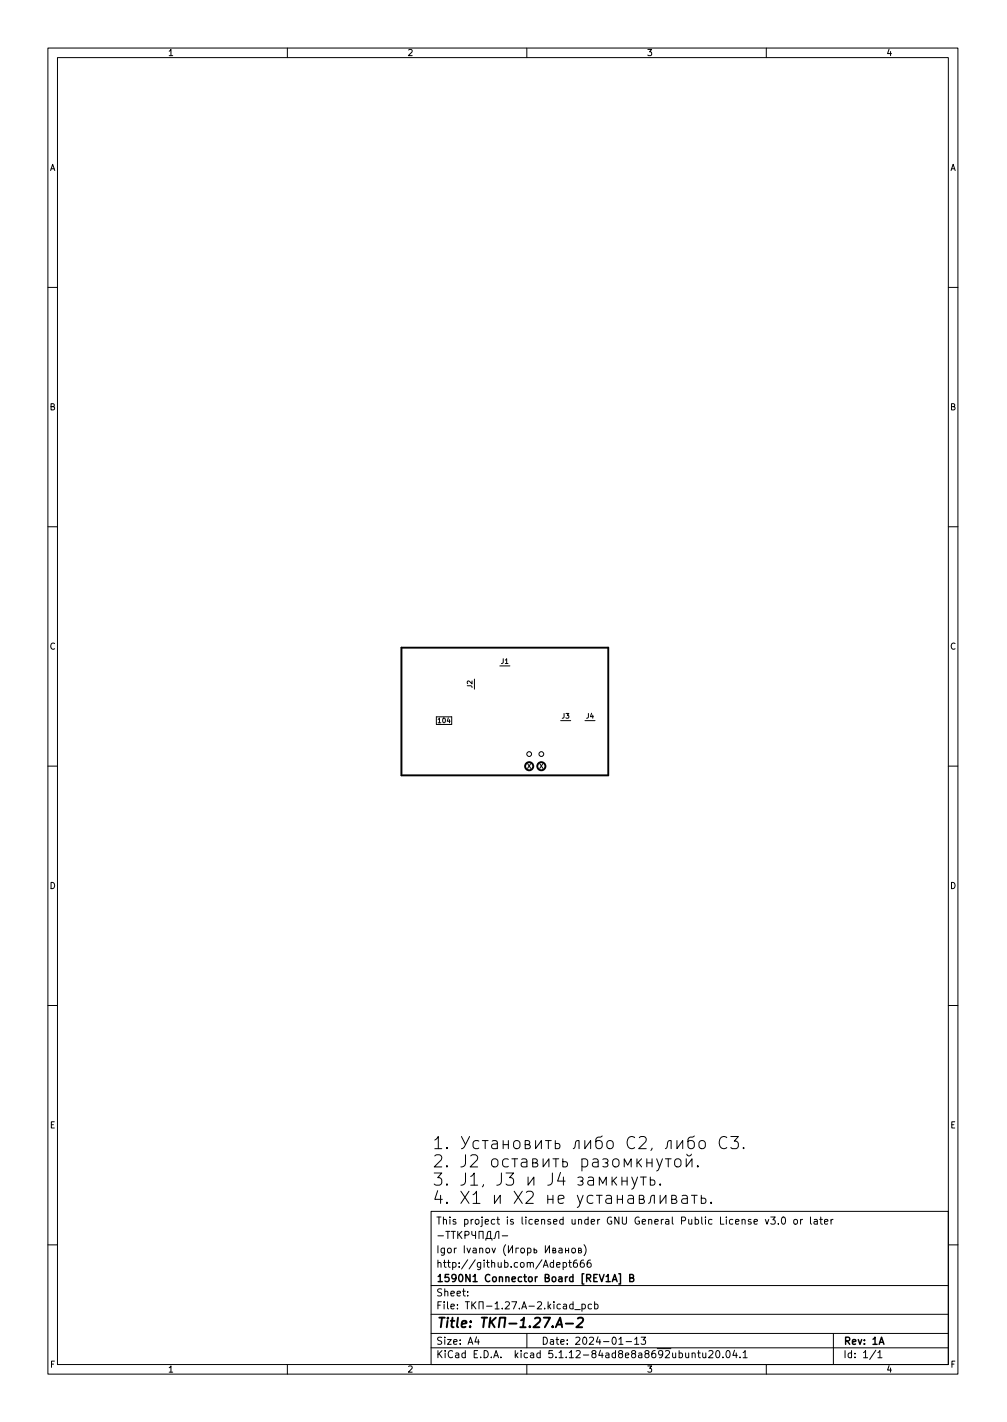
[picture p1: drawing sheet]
<svg xmlns="http://www.w3.org/2000/svg" width="210mm" height="297mm" viewBox="0 0 210 297" stroke-linecap="round" stroke-linejoin="round" font-family="sans-serif">
<defs><g id="words">
<g font-size="3.5">
<text x="90.2" y="240.1">1.</text>
<text x="90.2" y="243.9">2. J2 .</text>
<text x="96.1" y="240.1">C2, C3.</text>
<text x="90.2" y="251.5">4. X1 X2 .</text>
<text x="90.2" y="247.7">3. J1, J3 J4 .</text>
</g>
<text font-size="2.8" x="91" y="277.3">Title: -1.27.A-2</text>
<g font-size="2.1">
<text x="91" y="255.8">This project is licensed under GNU General Public License v3.0 or later</text>
<text x="91" y="261.8">Igor Ivanov ( )</text>
<text x="91" y="267.8">1590N1 Connector Board [REV1A] B</text>
<text x="91" y="264.8">http://github.com/Adept666</text>
<text x="91" y="273.5">File: -1.27.A-2.kicad_pcb</text>
<text x="91" y="270.8">Sheet:</text>
<text x="91" y="280.9">Size: A4</text>
<text x="113" y="280.9">Date: 2024-01-13</text>
<text x="176" y="280.9">Rev: 1A</text>
<text x="91" y="283.7">KiCad E.D.A. kicad 5.1.12-84ad8e8a8692ubuntu20.04.1</text>
<text x="176" y="283.7">Id: 1/1</text>
</g>
<g font-size="1.8">
<text x="35" y="11.7">1</text>
<text x="85" y="11.7">2</text>
<text x="135" y="11.7">3</text>
<text x="185" y="11.7">4</text>
<text x="10.3" y="35.7">A</text>
<text x="198.4" y="35.7">A</text>
<text x="10.3" y="85.7">B</text>
<text x="198.4" y="85.7">B</text>
<text x="10.3" y="135.7">C</text>
<text x="198.4" y="135.7">C</text>
<text x="10.3" y="185.7">D</text>
<text x="198.4" y="185.7">D</text>
<text x="10.4" y="235.7">E</text>
<text x="198.4" y="235.7">E</text>
<text x="10.4" y="285.7">F</text>
<text x="35" y="286.7">1</text>
<text x="85" y="286.7">2</text>
<text x="135" y="286.7">3</text>
<text x="185" y="286.7">4</text>
<text x="198.5" y="285.7">F</text>
</g>
<g font-size="1.4">
<text x="98.6" y="143.7" transform="rotate(-90 98.6 143.7)">J2</text>
<text x="104.6" y="138.6">J1</text>
<text x="91.5" y="151">104</text>
<text x="117.3" y="150.1">J3</text>
<text x="122.4" y="150.1">J4</text>
<text x="110" y="160.6">X</text>
<text x="112.6" y="160.6">X</text>
</g>
</g></defs>
<g fill="none" stroke="#000" stroke-width=".21">
<path d="M10 10h190v277h-190zM12 12h186v273h-186zM60 10v2M110 10v2M160 10v2M10 60h2M198 60h2M10 110h2M198 110h2M104.4 139.1h2.1M94.3 149.7h-3.2v1.6h3.2M10 160h2"/>
<path d="M198 160h2M10 210h2M198 210h2M109.7 239.1l.8-.1 .1-.3-.1-.3-.8-.1v1.6h.7l.2-.1 .1-.3-.1-.3-.3-.1M111.8 238.3v1.6l1.2-1.6v1.6M113.9 238.3h1.2M114.5 238.3v1.6M115.9 238.3v1.6l.9-.1 .1-.2-.1-.6-.9-.1M119.7 239.9l.4-.3 .1-1 .3-.3h.4v1.6M122.1 238.3v1.6l1.2-1.6v1.6M125.7 237.3l-1.2 .5-.1 1.7a.69 .69 0 0 0 .7 .5 .69 .69 0 0 0 .6-.5v-.8l-.2-.3-.7-.1-.4 .2M126.8 238.5a.69 .69 0 0 1 .7-.3 .69 .69 0 0 1 .5 .5v.8a.69 .69 0 0 1-.6 .5 .69 .69 0 0 1-.7-.5z"/>
<path d="M132.5 237.6a1.02 1.02 0 0 0-1.2 0 1.02 1.02 0 0 0-.4 1.3 .95 .95 0 0 0 .5 .9 .95 .95 0 0 0 1.1-.1M133.5 237.6l.3-.2h.6a.69 .69 0 0 1 .4 1.1l-1.4 1.4h1.5M136.1 239.8l-.2 .5M138.9 239.9l.3-.1 .2-1.2 .4-.3h.3v1.6M141.3 238.3v1.6l1.3-1.6v1.6M145 237.3l-1.2 .5-.2 1.7a.69 .69 0 0 0 .7 .5 .69 .69 0 0 0 .7-.5v-.8l-.3-.3-.7-.1-.4 .2M146.2 238.4a.69 .69 0 0 1 1.1 .3v.8a.69 .69 0 0 1-.7 .5 .69 .69 0 0 1-.7-.5v-.8zM151.7 237.6a1.02 1.02 0 0 0-1.2 0 1.02 1.02 0 0 0-.3 1.3 .95 .95 0 0 0 .5 .9 .95 .95 0 0 0 1-.1M152.6 237.4h1.6l-.9 1a.69 .69 0 0 1 .9 .5v.6l-.3 .3-.9 .1-.4-.2M155.3 239.7l.1 .1-.1 .1-.2-.1 .2-.1v.2M90 253h108v32h-108zM91.4 258.1h1.2"/>
<path d="M93.1 257.2h.8M93.5 257.2v1.5M94.2 257.2h.9M94.7 257.2v1.5M95.6 257.2v1.5M95.8 257.9l.6 .8M96.4 257.2l-.8 .9M97.1 258l.7-.1 .1-.2v-.3l-.8-.2v1.5M98.5 257.2l.1 .7 .7 .2M99.3 257.2v1.5M100 258.7v-1.5h.9v1.5M101.4 259.1v-.4h1.3v.4"/>
<path d="M101.7 258.7l.1-1.2 .3-.3h.3v1.5M102.8 242.3a.69 .69 0 0 1 .6-.2 .69 .69 0 0 1 .6 .4v.8a.69 .69 0 0 1-.7 .5 .69 .69 0 0 1-.7-.5zM103.1 258.7l.3-.2 .1-.9a.51 .51 0 0 1 .7-.4v1.5M104.9 258.1h1.1M106.1 242.2l-.7-.1-.5 .4v.8l.3 .3 .2 .2 .7-.2M106.9 242.1h1.2M107.4 248.8l1.6 2.6M107.5 242.1v1.7M108.9 242.2l.3-.1 .7 .1 .1 1.6M109 248.8l-1.6 2.6M109.9 249.1l.4-.3h.6a.69 .69 0 0 1 .3 1.1l-1.4 1.5h1.5M110 242.7l-.8 .1a.5 .5 0 0 0-.4 .5 .5 .5 0 0 0 .4 .5l.8-.2"/>
<path d="M111.2 242.9l.9-.1 .1-.3-.1-.3-.9-.1v1.7h.8l.2-.2 .1-.3-.1-.3-.4-.1M113.4 242.1v1.7l1.2-1.7v1.7M114.4 250.5h1.1M114.4 249.7v1.7M115.3 245v1.8a.82 .82 0 0 1-.9 .8M115.5 249.7v1.7M115.5 242.1h1.2M116.1 242.1v1.7M116.5 250.5l1.3-.2-.2-.5-.7-.1-.4 .3 .2 1.3 .2 .1 .7-.1M117 244.9l-.6 1.8h1.6M117.5 242.1v1.7l.9-.2 .1-.2-.1-.6-.9-.1M117.6 245.9v1.7"/>
<path d="M120.5 249.7l.6 1.7M120.7 246l.7-.1 .3 .3-.1 .4-.2 .1 .3 .4-.1 .3-.2 .2-.7-.2M121.1 246.7h.3M121.5 242.2l.7-.1 .5 .4v.8l-.2 .3-.3 .2-.7-.2M121.5 242.1v2.5M121.7 249.7l-.8 2.3-.4 .2M122.8 246l.3-.1 .7 .1 .1 1.6M123.8 249.8l-.7-.1-.5 .5v.7l.2 .4 .3 .1 .7-.1M123.8 242.2l.2-.1 .8 .1 .1 1.6M123.9 246.5l-.8 .1a.5 .5 0 0 0-.4 .5 .5 .5 0 0 0 .4 .5l.8-.2M124.5 249.7h1.2M124.9 242.7l-.9 .1a.5 .5 0 0 0-.3 .5 .5 .5 0 0 0 .3 .5l.9-.2"/>
<path d="M125.1 247.6v-1.7l.8 1.3 .7-1.3v1.7M125.1 249.7v1.7M125.9 242.2l.7-.1 .3 .3-.1 .4-.2 .1 .3 .4-.1 .3-.2 .2-.7-.2M126.3 242.9h.3M126.6 249.8l.2-.1 .8 .1 .1 1.6M127.7 250.3l-.9 .1a.5 .5 0 0 0-.4 .5 .5 .5 0 0 0 .4 .5l.9-.1M127.8 245.9v1.7M128 246.6l.8 1M128.2 242.2a.69 .69 0 0 1 1 .3v.8a.69 .69 0 0 1-.6 .5 .69 .69 0 0 1-.7-.5v-.8zM128.8 245.9l-1 .9M128.9 250.5h1.1M128.9 249.7v1.7"/>
<path d="M129.9 246.7h1M129.9 245.9v1.7M130 249.7v1.7M130.3 243.8v-1.7l.8 1.3 .7-1.3v1.7M130.9 245.9v1.7M131.2 249.8l.2-.1 .7 .1 .2 1.6M131.9 245.9l.6 1.7M132.3 250.3l-.9 .1a.5 .5 0 0 0-.4 .5 .5 .5 0 0 0 .4 .5l.9-.1M133 242.1v1.7M133.1 245.9l-.8 2.3-.4 .2M133.2 242.8l.8 1M133.5 250.5l.8-.1 .1-.2-.1-.4-.8-.1v1.7h.7l.2-.1 .2-.4-.2-.2-.3-.2"/>
<path d="M133.7 245.9h1.2M134 242.1l-1 .9M134.3 245.9v1.7M135.1 242.9h1M135.1 242.1v1.7M135.4 251.4l.3-.1 .2-1.3 .4-.3h.3v1.7M135.8 245.9v1.7l.8-.2 .1-.2-.1-.6-.8-.1M136.1 242.1v1.7M137.1 242.1l.6 1.7M137.8 249.7v1.7l1.2-1.7v1.7M137.8 247.3l.2 .1-.2 .2-.1-.2 .1-.1v.3M138.3 242.1l-.8 2.3-.4 .2"/>
<path d="M138.9 242.1h1.2M139.5 242.1v1.7M140.3 250.5l.8-.1 .1-.2-.1-.4-.8-.1v1.7h.7l.2-.1 .1-.4-.1-.2-.3-.2M141.1 242.2a.69 .69 0 0 1 1.1 .3v.8a.69 .69 0 0 1-.7 .5 .69 .69 0 0 1-.6-.5v-.8zM142.4 249.8l.3-.1 .7 .1 .1 1.6M143.3 242.1v1.7l1.2-1.7v1.7M143.4 241.1a.5 .5 0 0 0 .5 .4 .5 .5 0 0 0 .5-.4M143.5 250.3l-.8 .1a.5 .5 0 0 0-.4 .5 .5 .5 0 0 0 .4 .5l.8-.1M144.4 249.7h1.2M145 249.7v1.7M145.7 243.5l.1 .1-.1 .2-.1-.2 .1-.1v.3M146.4 249.7v1.7l.9-.1 .1-.3-.1-.6-.9-.1"/>
<path d="M148.5 251.1l.1 .2-.1 .1-.1-.1 .1-.2v.3M157.4 255.2l.8-.1-.1-.3-.4-.1-.3 .2 .1 .7h.6M159.8 254.7l.4 1 .3-1M160.9 254.2h1l-.5 .6 .4 .1v.7l-.2 .1-.7-.1M162.5 255.6v.1M163.3 254.4l.2-.2a.8 .8 0 0 1 .5 .8 .8 .8 0 0 1-.5 .7l-.2-.1-.1-.5zM165.9 254.8l.3-.1 .3 .3v.4l-.3 .3-.3-.1-.2-.2zM167.2 254.7v1M167.6 254.7l-.4 .3M169.2 254.2v1.3l.2 .2M170 254.8h.6l.1 .9M170.7 255.1h-.5l-.3 .3 .3 .3 .5-.1"/>
<path d="M171.2 254.7h.5M171.4 254.2v1.3l.3 .2M172.2 255.2l.7-.1-.1-.3-.4-.1-.2 .2v.7h.6M173.5 254.7v1M173.9 254.7l-.4 .3M10 260h2M90 278.5h108M90 274.5h108M90 268.5h108M97.7 270.6v.1M97.7 269.8v.1M99.5 279.2l-.3 1.1h.9"/>
<path d="M99.9 279.8v1M105.6 260a1.72 1.72 0 0 0 0 2.3M106.2 260.2v1.5l.8-1.5v1.5M108.3 260.7h-.6v1M108.9 260.8l.3-.1 .3 .3v.4l-.3 .3-.3-.1-.2-.2zM110 278.5v3M110.2 260.8l.4-.1 .3 .3-.2 .6h-.5M110.2 260.7v1.5M111.5 260.7v1l.5-.1v-.5h-.5M113.9 260.2v1.5l.8-1.5v1.5M114.6 272.8l.4 .6M115 272.4l-.6 .6"/>
<path d="M115.4 261.2l.5-.1v-.3l-.5-.1v1h.5l.2-.3-.3-.2M115.7 271.9v.2M115.7 272.4v1M116.2 264.2l.7-.1v-.3l-.5-.1-.2 .2 .1 .7h.6M116.7 260.8h.6l.1 .9M117 272.5l-.4-.1-.3 .3 .1 .6h.6M117.4 261.1h-.5l-.2 .3 .2 .3 .5-.1M117.6 263.8l.4-.1 .3 .3-.1 .6h-.6M117.6 263.7v1.5M117.7 272.5h.5l.1 .9M118.1 261.2h.6M118.1 260.7v1"/>
<path d="M118.3 272.8h-.5l-.2 .3 .2 .3 .5-.1M118.7 263.7h.6M118.7 260.7v1M118.9 263.2v1.3l.4 .2M119.5 260.8l.4-.1 .3 .3v.4l-.3 .3-.4-.1-.1-.2zM119.7 272.5l-.5-.1-.3 .3 .2 .6h.6M119.7 271.9v1.5M120 273.6h1.2M120.4 263.2l-.4 .1a1.01 1.01 0 0 0 0 1.4l.5-.1 .1-.5-.3-.3h-.3l-.3 .3M120.8 261.2l.5-.1v-.3l-.5-.1v1h.4l.2-.3-.2-.2M121.5 272.5l.4-.1 .3 .3-.1 .6h-.6M121.5 272.4v1.5"/>
<path d="M121.9 263.2l-.5 .1a1.01 1.01 0 0 0 0 1.4l.5-.1 .1-.5-.3-.3h-.3l-.2 .3M121.9 260a1.72 1.72 0 0 1 0 2.3M123.3 263.2l-.4 .1a1.01 1.01 0 0 0 0 1.4l.5-.1v-.5l-.2-.3h-.3l-.3 .3M123.5 272.5l-.4-.1-.3 .3 .1 .6h.6M124.2 272.5l.4-.1 .3 .3-.2 .6h-.5M124.2 271.9v1.5M132.5 279.7l.4-.4v1.5M133.9 279.3h.9l-.5 .6 .4 .1v.7l-.2 .1-.6-.1M174 278.5v6.5M198 260h2M60 285v2M90 281.5h108"/>
<path d="M110 285v2M129.2 280.8h.9M130.7 280.2h1.2M132.5 280.8h.9M144.5 282.8l.2-.2 .4 .1 .1 .9M144.5 282.6v1M145.7 282.6h.5M145.9 282.1v1.3l.3 .2M146.7 282.6l.1 .9 .4 .1 .2-.1M147.4 282.6v1M148 282.3l.6-.2 .3 .4-1 1.1h1M149.6 282.3l.2-.2a.8 .8 0 0 1 .5 .8 .8 .8 0 0 1-.5 .7l-.2-.1-.2-.5z"/>
<path d="M150.9 283.5v.1M151.8 282.2l.1-.1a.8 .8 0 0 1 .6 .8 .8 .8 0 0 1-.6 .7 1 1 0 0 1-.1-1.4zM153.4 282l-.4 1.1h.9M153.7 282.6v1M154.5 283.5v.1M155.2 282.5l.4-.4v1.5M155.2 283.6h.8M160 285v2M182.9 282l-1.3 2M183.3 282.5l.4-.4v1.5M183.3 283.6h.9"/>
<circle cx="110.5" cy="157.5" r=".5"/>
<circle cx="113" cy="157.5" r=".5"/>
</g>
<path d="M127.8 267.7l.5-1.5 .5 1.5M128 267.3h.7M129.2 266.1h.4v2.1h-.4M131.5 266.9h.6l.2-.3-.1-.2-.7-.2v1.5h.6l.2-.1v-.4l-.3-.3M183.6 280.8l.5-1.5 .5 1.5" fill="none" stroke="#000" stroke-width=".3"/>
<path d="M83.8 135.3h43.2v26.7h-43.2zM111.7 275.4l.3-.2h.5l.2 .2 .1 .4-.1 .3-1.3 1.1h1.2M113.5 275.2h1.4l-1.1 2M115.4 277.1v.1M116 277.2l1-2 .4 2M116.3 276.7h1M118.1 276.5h1.6M120.6 275.4l.4-.2h.4l.3 .2v.4l-.1 .3-1.3 1.1h1.3" fill="none" stroke="#000" stroke-width=".4"/>
<use href="#words"/>
</svg>
